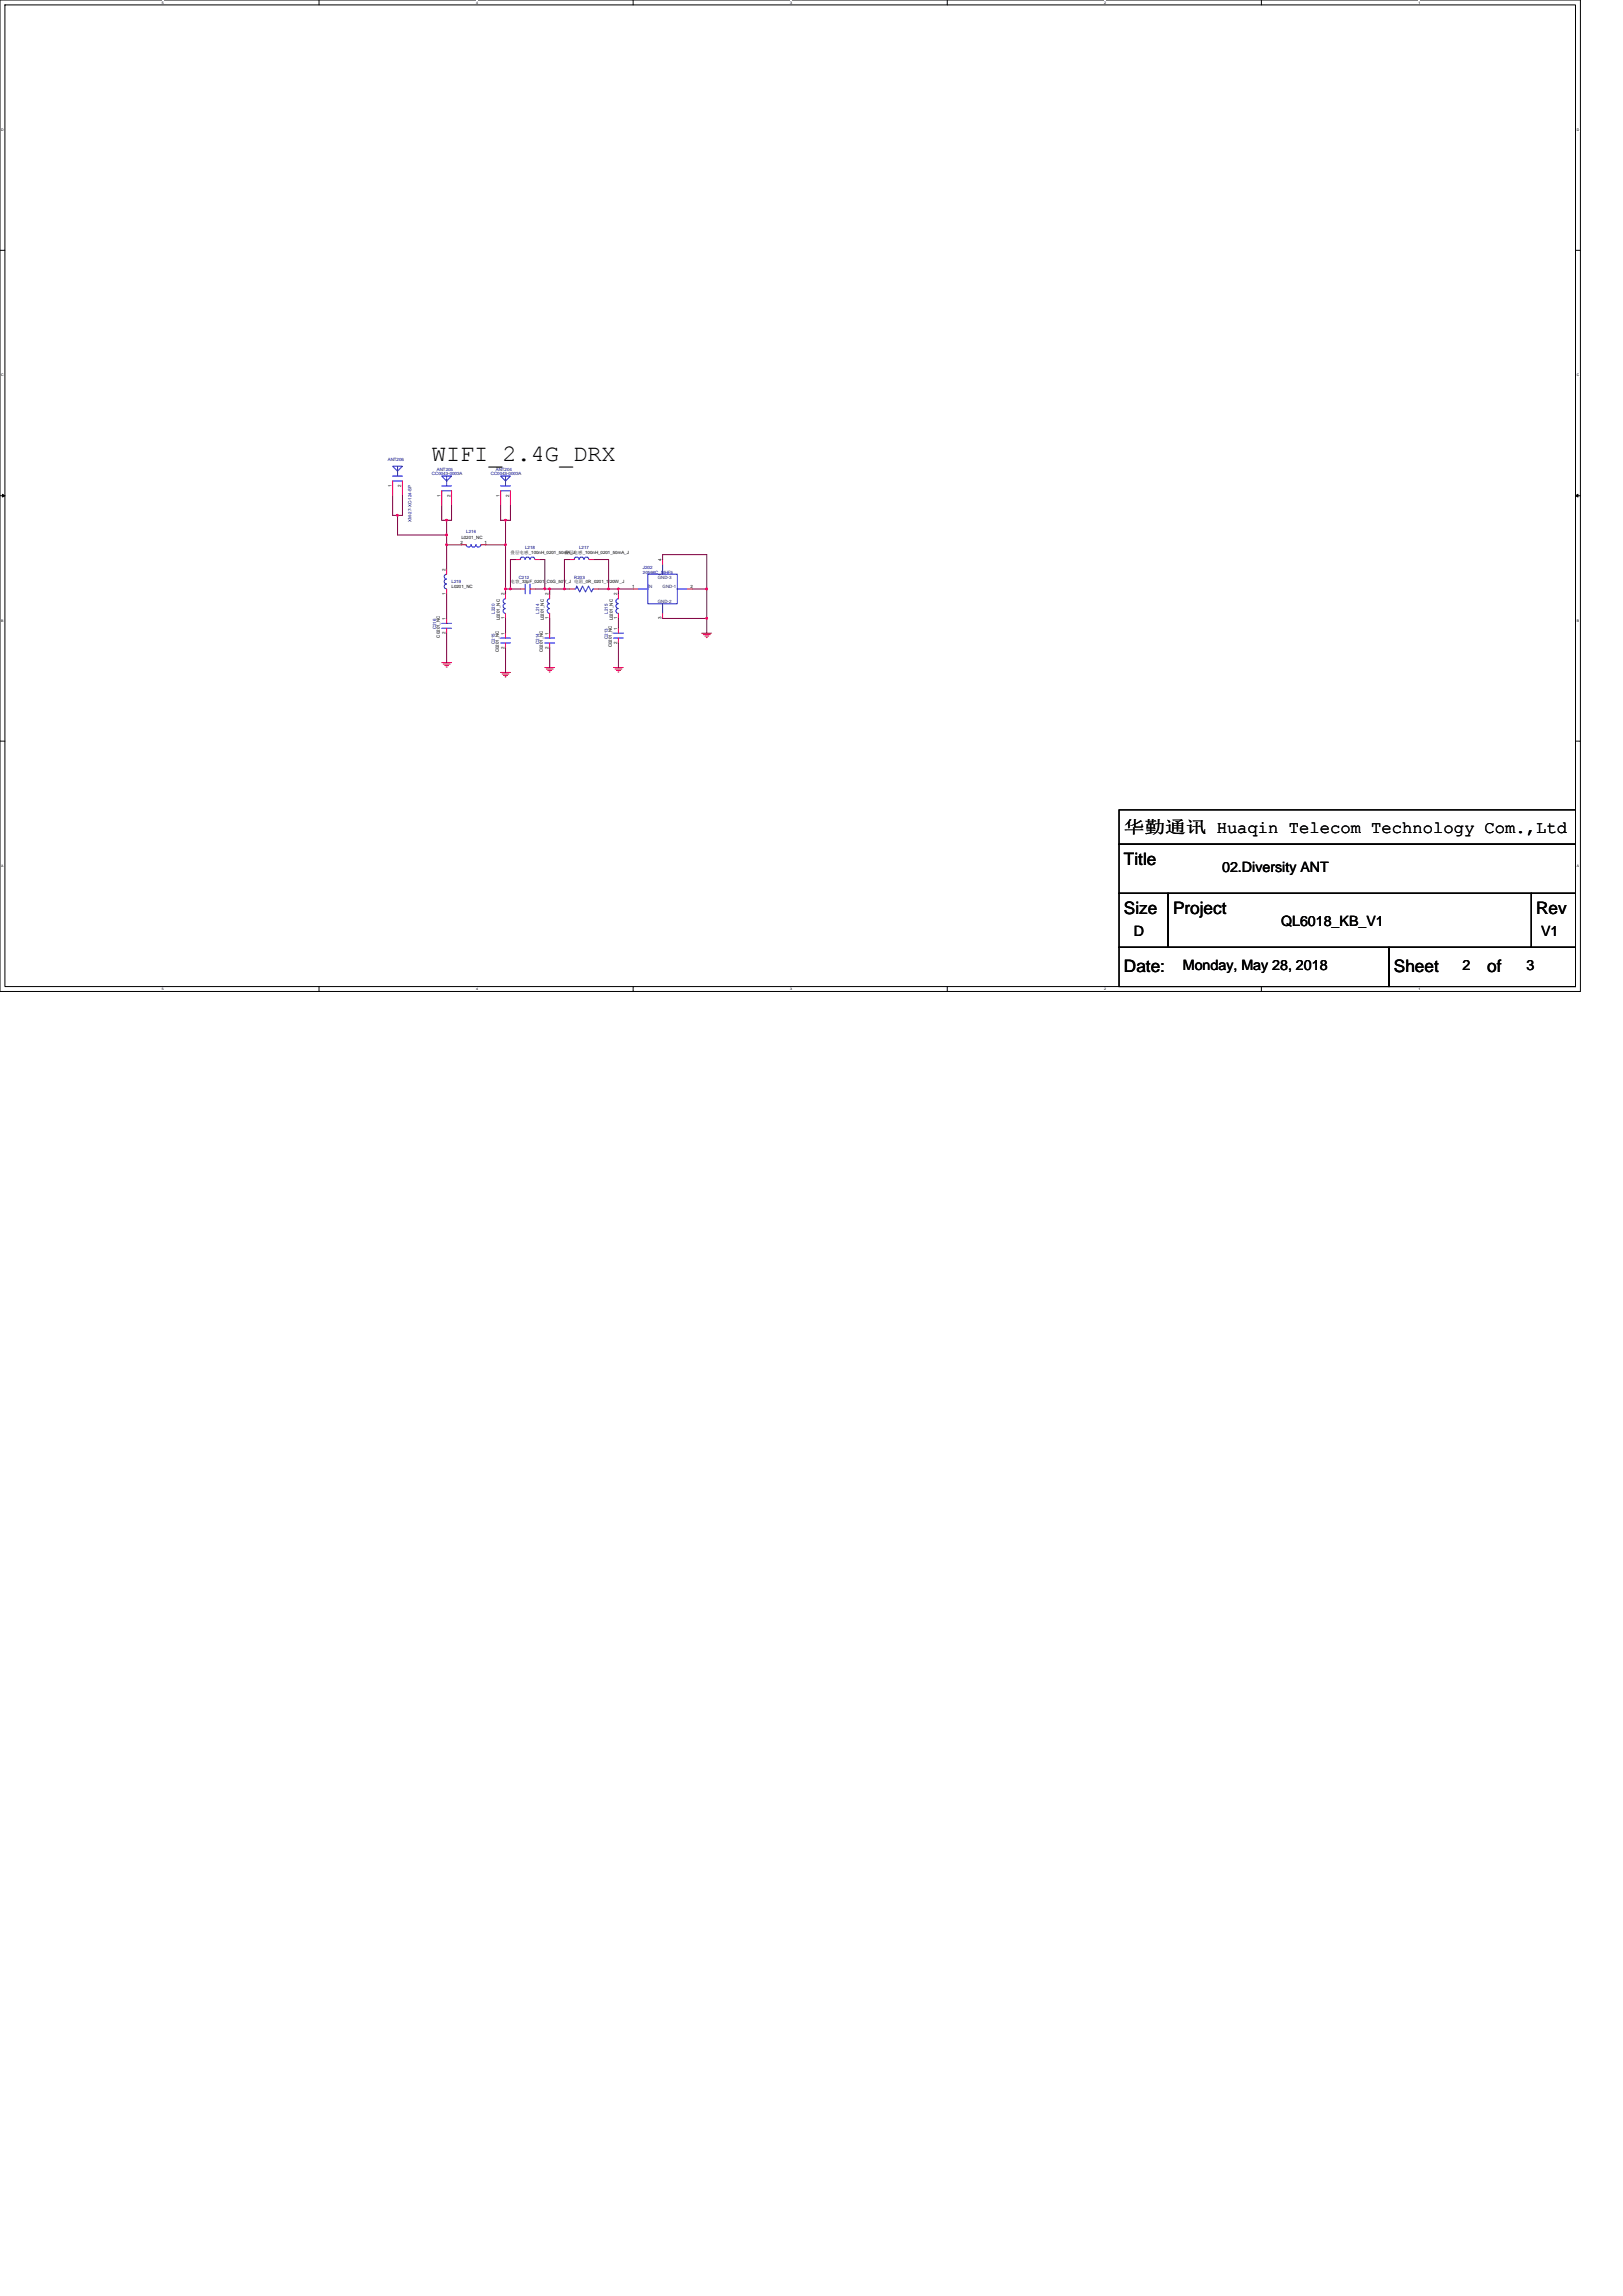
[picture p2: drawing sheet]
<svg xmlns="http://www.w3.org/2000/svg" width="210mm" height="297mm" viewBox="0 0 210 297" stroke-linecap="round" stroke-linejoin="round" font-family="sans-serif">
<defs><g id="words">
<text font-size="3" x="55.9" y="59.6">WIFI_2.4G_DRX</text>
<g font-size="2.2">
<text x="145.4" y="107.8">华勤通讯 Huaqin Telecom Technology Com.,Ltd</text>
<text x="145.4" y="111.8">Title</text>
<text x="145.4" y="118.2">Size</text>
<text x="151.8" y="118.2">Project</text>
<text x="198.8" y="118.2">Rev</text>
<text x="145.4" y="125.8">Date:</text>
<text x="180.3" y="125.8">Sheet</text>
<text x="192.4" y="125.8">of</text>
</g>
<g font-size="1.8">
<text x="158.1" y="112.8">02.Diversity ANT</text>
<text x="165.7" y="119.8">QL6018_KB_V1</text>
<text x="146.7" y="121">D</text>
<text x="153" y="125.5">Monday, May 28, 2018</text>
<text x="189.2" y="125.5">2</text>
<text x="197.5" y="125.5">3</text>
<text x="199.4" y="121">V1</text>
</g>
<g font-size=".6" fill="#000080">
<text x="50.2" y="59.6">ANT206</text>
<text x="55.9" y="61.5">CC0043-0003A</text>
<text x="56.5" y="60.9">ANT205</text>
<text x="63.5" y="61.5">CC0043-0003A</text>
<text x="64.1" y="60.9">ANT204</text>
<text x="53.2" y="67.5" transform="rotate(-90 53.2 67.5)">XM-27-XC-124-SP</text>
<text x="60.3" y="68.9">L216</text>
<text x="67.9" y="71">L218</text>
<text x="74.9" y="71">L217</text>
<text x="58.4" y="75.5">L219</text>
<text x="67.1" y="74.8">C212</text>
<text x="74.3" y="74.8">R203</text>
<text x="83.2" y="73.6">J202</text>
<text x="83.2" y="74.2">20566C_MHF5</text>
<text x="56.4" y="81.4" transform="rotate(-90 56.4 81.4)">C216</text>
<text x="64" y="83.3" transform="rotate(-90 64 83.3)">C215</text>
<text x="64" y="79.4" transform="rotate(-90 64 79.4)">L220</text>
<text x="69.7" y="83.3" transform="rotate(-90 69.7 83.3)">C214</text>
<text x="69.7" y="79.4" transform="rotate(-90 69.7 79.4)">L214</text>
<text x="78.6" y="82.7" transform="rotate(-90 78.6 82.7)">C213</text>
<text x="78.6" y="79.4" transform="rotate(-90 78.6 79.4)">L215</text>
</g>
<g font-size=".6">
<text x="50.7" y="63" transform="rotate(-90 50.7 63)">1</text>
<text x="51.9" y="63" transform="rotate(-90 51.9 63)">2</text>
<text x="57" y="64.3" transform="rotate(-90 57 64.3)">1</text>
<text x="58.3" y="64.3" transform="rotate(-90 58.3 64.3)">2</text>
<text x="64.6" y="64.3" transform="rotate(-90 64.6 64.3)">1</text>
<text x="65.9" y="64.3" transform="rotate(-90 65.9 64.3)">2</text>
<text x="59.6" y="70.3">2</text>
<text x="59.7" y="69.8">L0201_NC</text>
<text x="62.7" y="70.3">1</text>
<text x="66" y="71.7">叠层电感_100nH_0201_50mA_J</text>
<text x="73" y="71.7">叠层电感_100nH_0201_50mA_J</text>
<text x="57.6" y="77" transform="rotate(-90 57.6 77)">1</text>
<text x="57.6" y="73.9" transform="rotate(-90 57.6 73.9)">2</text>
<text x="58.4" y="76.1">L0201_NC</text>
<text x="65.3" y="77" transform="rotate(-90 65.3 77)">2</text>
<text x="66" y="75.5">电容_33pF_0201_C0G_50V_J</text>
<text x="71" y="77" transform="rotate(-90 71 77)">2</text>
<text x="74.3" y="75.5">电阻_0R_0201_1/20W_J</text>
<text x="79.9" y="77" transform="rotate(-90 79.9 77)">2</text>
<text x="81.8" y="76.1">1</text>
<text x="85.6" y="72.6" transform="rotate(-90 85.6 72.6)">4</text>
<text x="89.3" y="76.1">2</text>
<text x="56.9" y="82.5" transform="rotate(-90 56.9 82.5)">C0201_NC</text>
<text x="57.6" y="82" transform="rotate(-90 57.6 82)">2</text>
<text x="57.6" y="80.2" transform="rotate(-90 57.6 80.2)">1</text>
<text x="64.7" y="80.3" transform="rotate(-90 64.7 80.3)">L0201_NC</text>
<text x="65.3" y="83.9" transform="rotate(-90 65.3 83.9)">2</text>
<text x="65.3" y="82.1" transform="rotate(-90 65.3 82.1)">1</text>
<text x="65.3" y="80.1" transform="rotate(-90 65.3 80.1)">1</text>
<text x="70.4" y="80.3" transform="rotate(-90 70.4 80.3)">L0201_NC</text>
<text x="71" y="83.9" transform="rotate(-90 71 83.9)">2</text>
<text x="71" y="82.1" transform="rotate(-90 71 82.1)">1</text>
<text x="71" y="80.1" transform="rotate(-90 71 80.1)">1</text>
<text x="79.1" y="83.8" transform="rotate(-90 79.1 83.8)">C0201_NC</text>
<text x="79.3" y="80.3" transform="rotate(-90 79.3 80.3)">L0201_NC</text>
<text x="79.9" y="83.3" transform="rotate(-90 79.9 83.3)">2</text>
<text x="79.9" y="81.5" transform="rotate(-90 79.9 81.5)">1</text>
<text x="79.9" y="80.1" transform="rotate(-90 79.9 80.1)">1</text>
<text x="85.6" y="80.1" transform="rotate(-90 85.6 80.1)">3</text>
<text x="64.5" y="84.4" transform="rotate(-90 64.5 84.4)">C0201_NC</text>
<text x="70.3" y="84.4" transform="rotate(-90 70.3 84.4)">C0201_NC</text>
</g>
<g font-size=".6" fill="#004080">
<text x="83.8" y="76.1">IN</text>
<text x="85.1" y="74.8">GND-3</text>
<text x="85.7" y="76.1">GND-1</text>
<text x="85.1" y="78">GND-2</text>
</g>
<g font-size=".5">
<text x="21" y=".5">5</text>
<text x="61.6" y=".5">4</text>
<text x="102.2" y=".5">3</text>
<text x="142.9" y=".5">2</text>
<text x="183.5" y=".5">1</text>
<text x=".2" y="16.9">D</text>
<text x="204" y="16.9">D</text>
<text x=".2" y="48.7">C</text>
<text x="204" y="48.7">C</text>
<text x=".2" y="80.4">B</text>
<text x="204" y="80.4">B</text>
<text x=".2" y="112.2">A</text>
<text x="204" y="112.2">A</text>
<text x="21" y="128.1">5</text>
<text x="61.6" y="128.1">4</text>
<text x="102.2" y="128.1">3</text>
<text x="142.9" y="128.1">2</text>
<text x="183.5" y="128.1">1</text>
</g>
</g></defs>
<path d="M0 0h204.5v128.3h-204.5zM.6 .6h203.2v127h-203.2z" fill="none" stroke="#000" stroke-width=".13"/>
<g fill="#fff">
<path d="M21 .1h.2v.5h-.2z"/>
<path d="M21 127.7h.2v.5h-.2z"/>
</g>
<path d="M41.3 0v.6M41.3 127.6v.7" fill="none" stroke="#000" stroke-width=".13"/>
<g fill="#fff">
<path d="M61.6 .1h.2v.5h-.2z"/>
<path d="M61.6 127.7h.2v.5h-.2z"/>
</g>
<path d="M81.9 0v.6M81.9 127.6v.7" fill="none" stroke="#000" stroke-width=".13"/>
<g fill="#fff">
<path d="M102.2 .1h.3v.5h-.3z"/>
<path d="M102.2 127.7h.3v.5h-.3z"/>
</g>
<path d="M122.6 0v.6M122.6 127.6v.7" fill="none" stroke="#000" stroke-width=".13"/>
<g fill="#fff">
<path d="M142.9 .1h.2v.5h-.2z"/>
<path d="M142.9 127.7h.2v.5h-.2z"/>
</g>
<path d="M163.2 0v.6M163.2 127.6v.7" fill="none" stroke="#000" stroke-width=".13"/>
<g fill="#fff">
<path d="M183.5 .1h.3v.5h-.3z"/>
<path d="M183.5 127.7h.3v.5h-.3z"/>
<path d="M.2 16.5h.3v.5h-.3z"/>
<path d="M204 16.5h.3v.5h-.3z"/>
<path d="M.2 48.3h.3v.5h-.3z"/>
<path d="M204 48.3h.3v.5h-.3z"/>
</g>
<path d="M0 32.4h.6M203.8 32.4h.7" fill="none" stroke="#000" stroke-width=".13"/>
<g fill="#fff">
<path d="M.2 80h.3v.5h-.3z"/>
<path d="M204 80h.3v.5h-.3z"/>
</g>
<path d="M0 64.1h.6M203.8 64.1h.7" fill="none" stroke="#000" stroke-width=".13"/>
<path d="M.3 63.9l.3 .2-.3 .2zM203.8 64.1l.4-.2v.4z" fill="#000" stroke="#000" stroke-width=".13"/>
<g fill="#fff">
<path d="M.2 111.8h.2v.5h-.2z"/>
<path d="M204 111.8h.3v.5h-.3z"/>
</g>
<path d="M0 95.9h.6M203.8 95.9h.7M144.8 109.2h59v6.4h-59zM144.8 104.8h59v4.4h-59zM144.8 115.6h6.3v7h-6.3zM151.1 115.6h47v7h-47zM198.1 115.6h5.7v7h-5.7zM144.8 122.6h34.9v5h-34.9zM179.7 122.6h24.1v5h-24.1z" fill="none" stroke="#000" stroke-width=".13"/>
<g fill="none" stroke="#f00" stroke-width=".13">
<path d="M50.8 62.2v1.9M52.1 62.2v1.9M57.1 63.5v1.9M57.8 76.2v.6M57.8 73.7v.6M58.4 63.5v1.9M59.7 70.5h.6M62.2 70.5h.7M64.8 63.5v1.9M65.4 79.4v.6M65.4 76.8v.7M66 63.5v1.9"/>
<path d="M66.7 72.4h.6M67.3 76.2h.6M68.6 76.2h.6M69.2 72.4h.6M71.1 79.4v.6M71.1 76.8v.7M73.7 76.2h.6M73.7 72.4h.6M76.2 72.4h.6M76.8 76.2h.7M80 79.4v.6M80 76.8v.7"/>
<path d="M81.9 76.2h.6M85.7 79.4v.6M85.7 72.4v.6M88.9 76.2h.6M57.1 85.7h1.3M57.3 85.9h.9M57.5 86.1h.5M57.7 86.3h.1M57.8 80v.6M57.8 81.3v.6M64.8 87h1.2M65 87.2h.8"/>
<path d="M65.2 87.4h.5M65.3 87.6h.2M65.4 81.9v.6M65.4 83.2v.6M70.5 86.4h1.3M70.7 86.6h.9M70.9 86.7h.5M71.1 86.9h.1M71.1 81.9v.6M71.1 83.2v.6M79.4 86.4h1.2M79.6 86.6h.9"/>
<path d="M79.8 86.7h.5M79.9 86.9h.2M80 81.3v.6M80 82.5v.7M90.8 81.9h1.3M91 82.1h.9M91.2 82.3h.5M91.4 82.5h.1"/>
</g>
<g fill="none" stroke="#00f" stroke-width=".13">
<path d="M50.8 62.2h1.3M50.8 60.3h1.3l-.7 .7zM50.8 61.6h1.3M51.4 62.2h.1M51.4 60.3v.7M51.4 61v.6M57.1 63.5h1.3M57.2 61.6h1.2l-.6 .6zM57.2 62.9h1.2M57.8 74.9a.32 .32 0 0 0-.3 .3 .32 .32 0 0 0 .3 .4 .31 .31 0 0 0-.3 .3 .31 .31 0 0 0 .3 .3M57.8 74.3a.31 .31 0 0 0-.3 .3 .31 .31 0 0 0 .3 .3M57.8 74.3h.1"/>
<path d="M57.8 76.2h.1M57.8 63.5h.1M57.8 61.6v.6M57.8 62.2v.7M60.3 70.5a.31 .31 0 0 0 .3 .3 .31 .31 0 0 0 .3-.3M60.3 70.5h.1M61 70.5a.32 .32 0 0 0 .3 .3 .32 .32 0 0 0 .3-.3 .31 .31 0 0 0 .3 .3 .31 .31 0 0 0 .3-.3M62.2 70.5h.1M64.8 63.5h1.2M64.8 61.6h1.2l-.6 .6zM64.8 62.9h1.2M65.4 78.1a.32 .32 0 0 0-.3 .3 .32 .32 0 0 0 .3 .3 .31 .31 0 0 0-.3 .3 .31 .31 0 0 0 .3 .4"/>
<path d="M65.4 77.5a.31 .31 0 0 0-.3 .3 .31 .31 0 0 0 .3 .3M65.4 63.5h.1M65.4 61.6v.6M65.4 62.2v.7M65.4 77.5h.1M65.4 79.4h.1M67.3 72.4h.1M67.3 72.4a.31 .31 0 0 1 .3-.3 .31 .31 0 0 1 .3 .3M67.9 76.2h.1M67.9 75.6v1.2M67.9 72.4a.31 .31 0 0 1 .4-.3 .31 .31 0 0 1 .3 .3 .32 .32 0 0 1 .3-.3 .32 .32 0 0 1 .3 .3M68.6 75.6v1.2"/>
<path d="M68.6 76.2h.1M69.2 72.4h.1M71.1 78.1a.32 .32 0 0 0-.3 .3 .32 .32 0 0 0 .3 .3 .31 .31 0 0 0-.3 .3 .31 .31 0 0 0 .3 .4M71.1 77.5a.31 .31 0 0 0-.3 .3 .31 .31 0 0 0 .3 .3M71.1 77.5h.1M71.1 79.4h.1M74.3 76.2h.1M74.3 76.2h.2l.1-.4 .4 .8 .4-.8 .4 .8 .3-.8 .4 .8 .2-.4h.1M74.3 72.4h.1M74.3 72.4a.31 .31 0 0 1 .3-.3 .31 .31 0 0 1 .3 .3M74.9 72.4a.31 .31 0 0 1 .3-.3 .31 .31 0 0 1 .3 .3 .32 .32 0 0 1 .4-.3 .32 .32 0 0 1 .3 .3M76.2 72.4h.1"/>
<path d="M76.8 76.2h.1M80 78.1a.32 .32 0 0 0-.3 .3 .32 .32 0 0 0 .3 .3 .31 .31 0 0 0-.3 .3 .31 .31 0 0 0 .3 .4M80 77.5a.31 .31 0 0 0-.3 .3 .31 .31 0 0 0 .3 .3M80 77.5h.1M80 79.4h.1M82.5 76.2h1.3M83.8 74.3h3.8v3.8h-3.8zM85.7 73v1.3M85.7 78.1v1.3M87.6 76.2h1.3M57.2 80.6h1.2M57.2 81.3h1.2"/>
<path d="M57.8 80.6h.1M57.8 81.3h.1M64.8 82.5h1.2M64.8 83.2h1.2M65.4 82.5h.1M65.4 83.2h.1M70.5 82.5h1.3M70.5 83.2h1.3M71.1 82.5h.1M71.1 83.2h.1M79.4 81.9h1.2M79.4 82.5h1.2"/>
<path d="M80 81.9h.1M80 82.5h.1"/>
</g>
<g fill="none" stroke="#800040" stroke-width=".13">
<path d="M50.8 64.1v2.6h.6M52.1 64.1v2.6h-.7v2.5h6.4M57.2 65.4v1.9h.6M57.8 70.5h1.9M57.8 76.8v3.2M57.8 67.3v1.9M57.8 70.5v3.2M57.8 69.2v1.3M58.4 65.4v1.9h-.6M62.9 70.5h2.5M64.8 65.4v1.9h.6M65.4 70.5v5.7"/>
<path d="M65.4 67.3v3.2M65.4 76.2v.6M65.4 76.2h.6M66 76.2h1.3M66 65.4v1.9h-.6M66.7 72.4h-.7v3.8M69.2 76.2h1.3M69.9 72.4h.6v3.8M70.5 76.2h.6M71.1 76.2h1.9M71.1 76.2v.6M73 76.2h.7"/>
<path d="M73.7 72.4h-.7v3.8M76.8 72.4h1.9v3.8M77.5 76.2h1.2M78.7 76.2h1.3M80 76.2h1.9M80 76.2v.6M85.7 72.4v-.6h5.7v4.4M89.5 76.2h1.9M91.4 76.2v3.8M57.8 81.9v3.8M65.4 80v1.9M65.4 83.8v3.2"/>
<path d="M71.1 80v1.9M71.1 83.8v2.6M80 80v1.3M80 83.2v3.2M85.7 80h5.7M91.4 80v1.9"/>
</g>
<g fill="#f0f" stroke="#f0f" stroke-width=".13">
<path d="M91.3 79.9h.2v.2h-.2z" fill-rule="evenodd"/>
<path d="M65.3 67.2h.2v.2h-.2z" fill-rule="evenodd"/>
<path d="M91.3 76.1h.2v.2h-.2z" fill-rule="evenodd"/>
<path d="M79.9 76.1h.2v.2h-.2z" fill-rule="evenodd"/>
<path d="M78.6 76.1h.2v.2h-.2z" fill-rule="evenodd"/>
<path d="M72.9 76.1h.2v.2h-.2z" fill-rule="evenodd"/>
<path d="M71 76.1h.2v.2h-.2z" fill-rule="evenodd"/>
<path d="M65.9 76.1h.2v.2h-.2z" fill-rule="evenodd"/>
<path d="M70.4 76.1h.2v.2h-.2z" fill-rule="evenodd"/>
<path d="M57.7 67.2h.2v.2h-.2z" fill-rule="evenodd"/>
<path d="M57.7 70.4h.2v.2h-.2z" fill-rule="evenodd"/>
<path d="M65.3 76.1h.2v.2h-.2z" fill-rule="evenodd"/>
<path d="M65.3 70.4h.2v.2h-.2z" fill-rule="evenodd"/>
<path d="M57.7 69.1h.2v.2h-.2z" fill-rule="evenodd"/>
<path d="M51.3 66.6h.2v.1h-.2z" fill-rule="evenodd"/>
<path d="M91.3 79.9h.2v.2h-.2z" fill-rule="evenodd"/>
<path d="M65.3 67.2h.2v.2h-.2z" fill-rule="evenodd"/>
<path d="M91.3 76.1h.2v.2h-.2z" fill-rule="evenodd"/>
<path d="M79.9 76.1h.2v.2h-.2z" fill-rule="evenodd"/>
<path d="M78.6 76.1h.2v.2h-.2z" fill-rule="evenodd"/>
<path d="M72.9 76.1h.2v.2h-.2z" fill-rule="evenodd"/>
<path d="M71 76.1h.2v.2h-.2z" fill-rule="evenodd"/>
<path d="M65.9 76.1h.2v.2h-.2z" fill-rule="evenodd"/>
<path d="M70.4 76.1h.2v.2h-.2z" fill-rule="evenodd"/>
<path d="M57.7 67.2h.2v.2h-.2z" fill-rule="evenodd"/>
<path d="M57.7 70.4h.2v.2h-.2z" fill-rule="evenodd"/>
<path d="M65.3 76.1h.2v.2h-.2z" fill-rule="evenodd"/>
<path d="M65.3 70.4h.2v.2h-.2z" fill-rule="evenodd"/>
<path d="M57.7 69.1h.2v.2h-.2z" fill-rule="evenodd"/>
<path d="M51.3 66.6h.2v.1h-.2z" fill-rule="evenodd"/>
</g>
<use href="#words"/>
</svg>
